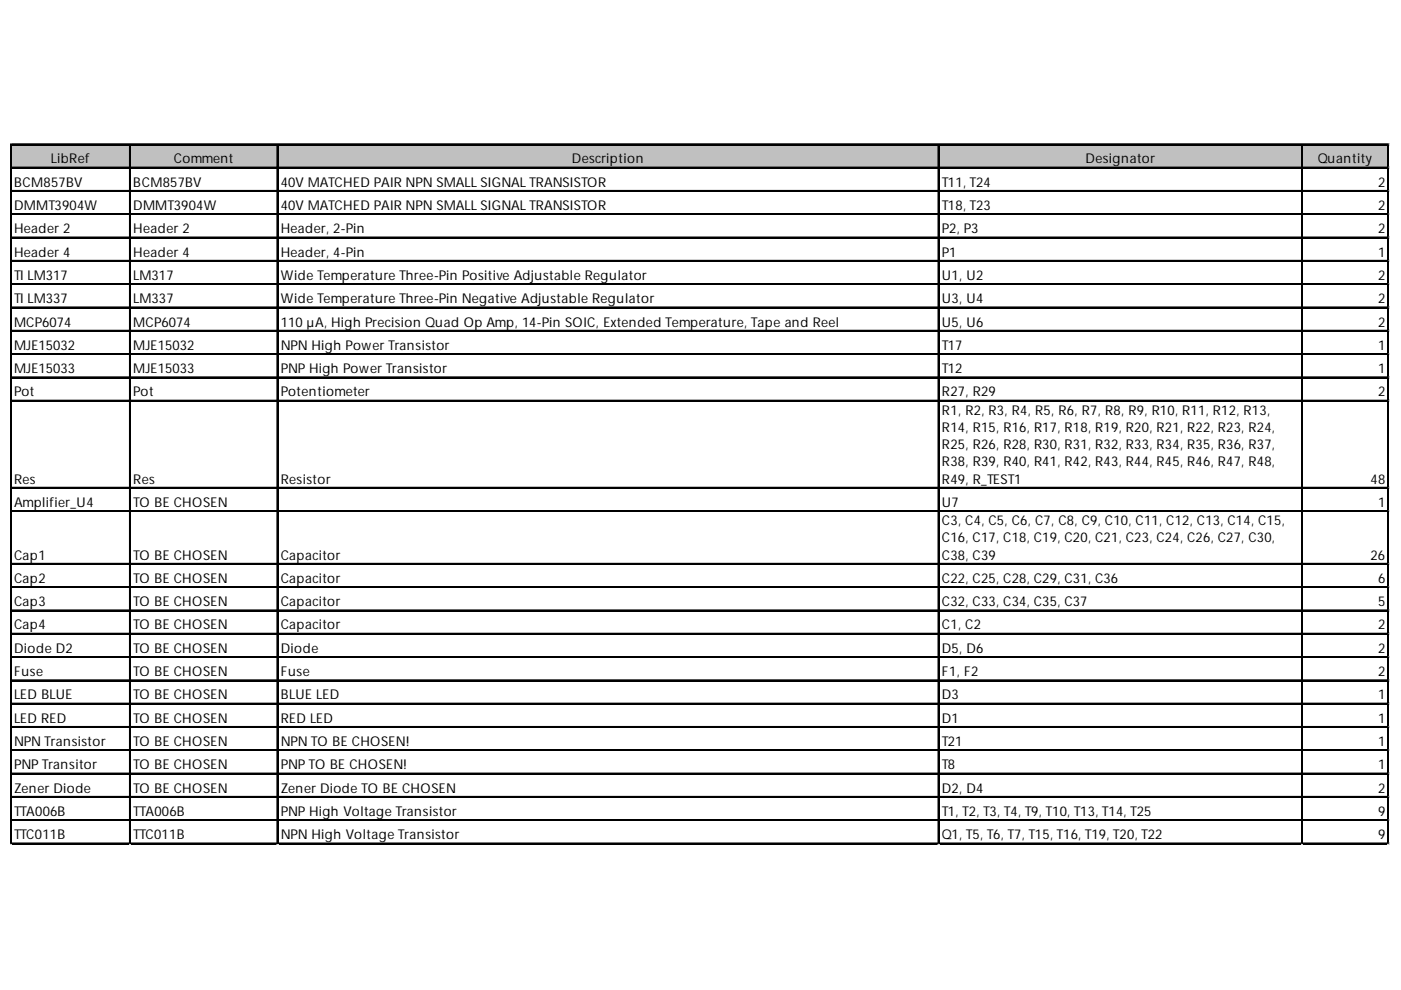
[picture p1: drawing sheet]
<svg xmlns="http://www.w3.org/2000/svg" width="297mm" height="210mm" viewBox="0 0 297 210" stroke-linecap="round" stroke-linejoin="round" font-family="sans-serif">
<defs><g id="words">
<g font-size="2.9">
<text x="10.8" y="34.6">LibRef</text>
<text x="36.8" y="34.6">Comment</text>
<text x="121.3" y="34.6">Description</text>
<text x="230.2" y="34.6">Designator</text>
<text x="279.4" y="34.6">Quantity</text>
<text x="3" y="39.6">BCM857BV</text>
<text x="28.3" y="39.6">BCM857BV</text>
<text x="59.5" y="39.6">40V MATCHED PAIR NPN SMALL SIGNAL TRANSISTOR</text>
<text x="199.7" y="39.6">T11, T24</text>
<text x="292.2" y="39.6">2</text>
<text x="3" y="44.5">DMMT3904W</text>
<text x="28.3" y="44.5">DMMT3904W</text>
<text x="59.5" y="44.5">40V MATCHED PAIR NPN SMALL SIGNAL TRANSISTOR</text>
<text x="199.7" y="44.5">T18, T23</text>
<text x="292.2" y="44.5">2</text>
<text x="3" y="49.5">Header 2</text>
<text x="28.3" y="49.5">Header 2</text>
<text x="59.5" y="49.5">Header, 2-Pin</text>
<text x="199.7" y="49.5">P2, P3</text>
<text x="292.2" y="49.5">2</text>
<text x="3" y="54.4">Header 4</text>
<text x="3" y="59.3">TI LM317</text>
<text x="28.3" y="54.4">Header 4</text>
<text x="28.3" y="59.3">LM317</text>
<text x="59.5" y="54.4">Header, 4-Pin</text>
<text x="59.5" y="59.3">Wide Temperature Three-Pin Positive Adjustable Regulator</text>
<text x="199.7" y="54.4">P1</text>
<text x="199.7" y="59.3">U1, U2</text>
<text x="292.2" y="54.4">1</text>
<text x="292.2" y="59.3">2</text>
<text x="3" y="64.3">TI LM337</text>
<text x="28.3" y="64.3">LM337</text>
<text x="59.5" y="64.3">Wide Temperature Three-Pin Negative Adjustable Regulator</text>
<text x="199.7" y="64.3">U3, U4</text>
<text x="292.2" y="64.3">2</text>
<text x="3" y="69.2">MCP6074</text>
<text x="28.3" y="69.2">MCP6074</text>
<text x="59.5" y="69.2">110 µA, High Precision Quad Op Amp, 14-Pin SOIC, Extended Temperature, Tape and Reel</text>
<text x="199.7" y="69.2">U5, U6</text>
<text x="292.2" y="69.2">2</text>
<text x="3" y="74.2">MJE15032</text>
<text x="28.3" y="74.2">MJE15032</text>
<text x="59.5" y="74.2">NPN High Power Transistor</text>
<text x="199.7" y="74.2">T17</text>
<text x="292.2" y="74.2">1</text>
<text x="3" y="79.1">MJE15033</text>
<text x="28.3" y="79.1">MJE15033</text>
<text x="59.5" y="79.1">PNP High Power Transistor</text>
<text x="199.7" y="79.1">T12</text>
<text x="292.2" y="79.1">1</text>
<text x="3" y="84.1">Pot</text>
<text x="28.3" y="84.1">Pot</text>
<text x="59.5" y="84.1">Potentiometer</text>
<text x="199.7" y="84.1">R27, R29</text>
<text x="199.7" y="88">R1, R2, R3, R4, R5, R6, R7, R8, R9, R10, R11, R12, R13,</text>
<text x="292.2" y="84.1">2</text>
<text x="199.7" y="91.6">R14, R15, R16, R17, R18, R19, R20, R21, R22, R23, R24,</text>
<text x="199.7" y="95.2">R25, R26, R28, R30, R31, R32, R33, R34, R35, R36, R37,</text>
<text x="199.7" y="98.9">R38, R39, R40, R41, R42, R43, R44, R45, R46, R47, R48,</text>
<text x="3" y="102.5">Res</text>
<text x="3" y="107.5">Amplifier_U4</text>
<text x="28.3" y="102.5">Res</text>
<text x="28.3" y="107.5">TO BE CHOSEN</text>
<text x="59.5" y="102.5">Resistor</text>
<text x="199.7" y="102.5">R49, R_TEST1</text>
<text x="199.7" y="107.5">U7</text>
<text x="290.6" y="102.5">48</text>
<text x="292.2" y="107.5">1</text>
<text x="199.7" y="111.4">C3, C4, C5, C6, C7, C8, C9, C10, C11, C12, C13, C14, C15,</text>
<text x="3" y="118.6">Cap1</text>
<text x="28.3" y="118.6">TO BE CHOSEN</text>
<text x="59.5" y="118.6">Capacitor</text>
<text x="199.7" y="115">C16, C17, C18, C19, C20, C21, C23, C24, C26, C27, C30,</text>
<text x="199.7" y="118.6">C38, C39</text>
<text x="290.6" y="118.6">26</text>
<text x="3" y="123.6">Cap2</text>
<text x="28.3" y="123.6">TO BE CHOSEN</text>
<text x="59.5" y="123.6">Capacitor</text>
<text x="199.7" y="123.6">C22, C25, C28, C29, C31, C36</text>
<text x="292.2" y="123.6">6</text>
<text x="3" y="128.5">Cap3</text>
<text x="28.3" y="128.5">TO BE CHOSEN</text>
<text x="59.5" y="128.5">Capacitor</text>
<text x="199.7" y="128.5">C32, C33, C34, C35, C37</text>
<text x="292.2" y="128.5">5</text>
<text x="3" y="133.5">Cap4</text>
<text x="28.3" y="133.5">TO BE CHOSEN</text>
<text x="59.5" y="133.5">Capacitor</text>
<text x="199.7" y="133.5">C1, C2</text>
<text x="292.2" y="133.5">2</text>
<text x="3" y="138.4">Diode D2</text>
<text x="3" y="143.4">Fuse</text>
<text x="28.3" y="138.4">TO BE CHOSEN</text>
<text x="28.3" y="143.4">TO BE CHOSEN</text>
<text x="59.5" y="138.4">Diode</text>
<text x="59.5" y="143.4">Fuse</text>
<text x="199.7" y="138.4">D5, D6</text>
<text x="199.7" y="143.4">F1, F2</text>
<text x="292.2" y="138.4">2</text>
<text x="292.2" y="143.4">2</text>
<text x="3" y="148.3">LED BLUE</text>
<text x="28.3" y="148.3">TO BE CHOSEN</text>
<text x="59.5" y="148.3">BLUE LED</text>
<text x="199.7" y="148.3">D3</text>
<text x="292.2" y="148.3">1</text>
<text x="3" y="153.2">LED RED</text>
<text x="28.3" y="153.2">TO BE CHOSEN</text>
<text x="59.5" y="153.2">RED LED</text>
<text x="199.7" y="153.2">D1</text>
<text x="292.2" y="153.2">1</text>
<text x="3" y="158.2">NPN Transistor</text>
<text x="28.3" y="158.2">TO BE CHOSEN</text>
<text x="59.5" y="158.2">NPN TO BE CHOSEN!</text>
<text x="199.7" y="158.2">T21</text>
<text x="292.2" y="158.2">1</text>
<text x="3" y="163.1">PNP Transitor</text>
<text x="28.3" y="163.1">TO BE CHOSEN</text>
<text x="59.5" y="163.1">PNP TO BE CHOSEN!</text>
<text x="199.7" y="163.1">T8</text>
<text x="292.2" y="163.1">1</text>
<text x="3" y="168.1">Zener Diode</text>
<text x="3" y="173">TTA006B</text>
<text x="28.3" y="168.1">TO BE CHOSEN</text>
<text x="28.3" y="173">TTA006B</text>
<text x="59.5" y="168.1">Zener Diode TO BE CHOSEN</text>
<text x="59.5" y="173">PNP High Voltage Transistor</text>
<text x="199.7" y="168.1">D2, D4</text>
<text x="199.7" y="173">T1, T2, T3, T4, T9, T10, T13, T14, T25</text>
<text x="292.2" y="168.1">2</text>
<text x="292.2" y="173">9</text>
<text x="3" y="177.9">TTC011B</text>
<text x="28.3" y="177.9">TTC011B</text>
<text x="59.5" y="177.9">NPN High Voltage Transistor</text>
<text x="199.7" y="177.9">Q1, T5, T6, T7, T15, T16, T19, T20, T22</text>
<text x="292.2" y="177.9">9</text>
</g>
</g></defs>
<path d="M2.4 30.7h292.1v5h-292.1z" fill="#c0c0c0"/>
<g fill="none" stroke="#000" stroke-width=".26">
<path d="M2.2 30.5v148.5M2.3 30.5v148.5M2.5 30.5h292M2.5 30.6h292M2.5 35.5h292M2.5 35.6h292M27.5 30.8v148.2M27.6 30.8v148.2M58.7 30.8v148.2M58.9 30.8v148.2M198.9 30.8v148.2M199 30.8v148.2"/>
<path d="M276 30.8v148.2M276.1 30.8v148.2M294.3 30.8v148.2M294.4 30.8v148.2M2.5 40.4h292M2.5 40.5h292M2.5 45.3h292M2.5 45.5h292M2.5 50.3h292M2.5 50.4h292M2.5 55.2h292M2.5 55.3h292"/>
<path d="M2.5 60.2h292M2.5 60.3h292M2.5 65.1h292M2.5 65.2h292M2.5 70h292M2.5 70.2h292M2.5 75h292M2.5 75.1h292M2.5 79.9h292M2.5 80.1h292M2.5 84.9h292M2.5 85h292"/>
<path d="M2.5 103.3h292M2.5 103.5h292M2.5 108.3h292M2.5 108.4h292M2.5 119.5h292M2.5 119.6h292M2.5 124.4h292M2.5 124.5h292M2.5 129.3h292M2.5 129.5h292M2.5 134.3h292M2.5 134.4h292"/>
<path d="M2.5 139.2h292M2.5 139.4h292M2.5 144.2h292M2.5 144.3h292M2.5 149.1h292M2.5 149.2h292M2.5 154h292M2.5 154.2h292M2.5 159h292M2.5 159.1h292M2.5 163.9h292M2.5 164.1h292"/>
<path d="M2.5 168.9h292M2.5 169h292M2.5 173.8h292M2.5 173.9h292M2.5 178.8h292M2.5 178.9h292"/>
</g>
<path d="M2.2 179v.1" fill="none" stroke="#d0d7e5" stroke-width=".26"/>
<path d="M2.2 179l.3 .1z" fill="#d0d7e5"/>
<path d="M27.5 179v.1" fill="none" stroke="#d0d7e5" stroke-width=".26"/>
<path d="M27.5 179l.2 .1z" fill="#d0d7e5"/>
<path d="M58.7 179v.1" fill="none" stroke="#d0d7e5" stroke-width=".26"/>
<path d="M58.7 179l.3 .1z" fill="#d0d7e5"/>
<path d="M198.9 179v.1" fill="none" stroke="#d0d7e5" stroke-width=".26"/>
<path d="M198.9 179l.3 .1z" fill="#d0d7e5"/>
<path d="M276 179v.1" fill="none" stroke="#d0d7e5" stroke-width=".26"/>
<path d="M276 179l.3 .1z" fill="#d0d7e5"/>
<path d="M294.3 179v.1" fill="none" stroke="#d0d7e5" stroke-width=".26"/>
<path d="M294.3 179l.2 .1z" fill="#d0d7e5"/>
<path d="M294.5 30.5h.1" fill="none" stroke="#d0d7e5" stroke-width=".26"/>
<path d="M294.5 30.5l.1 .3z" fill="#d0d7e5"/>
<path d="M294.5 35.5h.1" fill="none" stroke="#d0d7e5" stroke-width=".26"/>
<path d="M294.5 35.5l.1 .2z" fill="#d0d7e5"/>
<path d="M294.5 40.4h.1" fill="none" stroke="#d0d7e5" stroke-width=".26"/>
<path d="M294.5 40.4l.1 .3z" fill="#d0d7e5"/>
<path d="M294.5 45.3h.1" fill="none" stroke="#d0d7e5" stroke-width=".26"/>
<path d="M294.5 45.3l.1 .3z" fill="#d0d7e5"/>
<path d="M294.5 50.3h.1" fill="none" stroke="#d0d7e5" stroke-width=".26"/>
<path d="M294.5 50.3l.1 .2z" fill="#d0d7e5"/>
<path d="M294.5 55.2h.1" fill="none" stroke="#d0d7e5" stroke-width=".26"/>
<path d="M294.5 55.2l.1 .3z" fill="#d0d7e5"/>
<path d="M294.5 60.2h.1" fill="none" stroke="#d0d7e5" stroke-width=".26"/>
<path d="M294.5 60.2l.1 .2z" fill="#d0d7e5"/>
<path d="M294.5 65.1h.1" fill="none" stroke="#d0d7e5" stroke-width=".26"/>
<path d="M294.5 65.1l.1 .3z" fill="#d0d7e5"/>
<path d="M294.5 70h.1" fill="none" stroke="#d0d7e5" stroke-width=".26"/>
<path d="M294.5 70l.1 .3z" fill="#d0d7e5"/>
<path d="M294.5 75h.1" fill="none" stroke="#d0d7e5" stroke-width=".26"/>
<path d="M294.5 75l.1 .2z" fill="#d0d7e5"/>
<path d="M294.5 79.9h.1" fill="none" stroke="#d0d7e5" stroke-width=".26"/>
<path d="M294.5 79.9l.1 .3z" fill="#d0d7e5"/>
<path d="M294.5 84.9h.1" fill="none" stroke="#d0d7e5" stroke-width=".26"/>
<path d="M294.5 84.9l.1 .2z" fill="#d0d7e5"/>
<path d="M294.5 103.3h.1" fill="none" stroke="#d0d7e5" stroke-width=".26"/>
<path d="M294.5 103.3l.1 .3z" fill="#d0d7e5"/>
<path d="M294.5 108.3h.1" fill="none" stroke="#d0d7e5" stroke-width=".26"/>
<path d="M294.5 108.3l.1 .2z" fill="#d0d7e5"/>
<path d="M294.5 119.5h.1" fill="none" stroke="#d0d7e5" stroke-width=".26"/>
<path d="M294.5 119.5l.1 .2z" fill="#d0d7e5"/>
<path d="M294.5 124.4h.1" fill="none" stroke="#d0d7e5" stroke-width=".26"/>
<path d="M294.5 124.4l.1 .3z" fill="#d0d7e5"/>
<path d="M294.5 129.3h.1" fill="none" stroke="#d0d7e5" stroke-width=".26"/>
<path d="M294.5 129.3l.1 .3z" fill="#d0d7e5"/>
<path d="M294.5 134.3h.1" fill="none" stroke="#d0d7e5" stroke-width=".26"/>
<path d="M294.5 134.3l.1 .2z" fill="#d0d7e5"/>
<path d="M294.5 139.2h.1" fill="none" stroke="#d0d7e5" stroke-width=".26"/>
<path d="M294.5 139.2l.1 .3z" fill="#d0d7e5"/>
<path d="M294.5 144.2h.1" fill="none" stroke="#d0d7e5" stroke-width=".26"/>
<path d="M294.5 144.2l.1 .2z" fill="#d0d7e5"/>
<path d="M294.5 149.1h.1" fill="none" stroke="#d0d7e5" stroke-width=".26"/>
<path d="M294.5 149.1l.1 .3z" fill="#d0d7e5"/>
<path d="M294.5 154h.1" fill="none" stroke="#d0d7e5" stroke-width=".26"/>
<path d="M294.5 154l.1 .3z" fill="#d0d7e5"/>
<path d="M294.5 159h.1" fill="none" stroke="#d0d7e5" stroke-width=".26"/>
<path d="M294.5 159l.1 .2z" fill="#d0d7e5"/>
<path d="M294.5 163.9h.1" fill="none" stroke="#d0d7e5" stroke-width=".26"/>
<path d="M294.5 163.9l.1 .3z" fill="#d0d7e5"/>
<path d="M294.5 168.9h.1" fill="none" stroke="#d0d7e5" stroke-width=".26"/>
<path d="M294.5 168.9l.1 .2z" fill="#d0d7e5"/>
<path d="M294.5 173.8h.1" fill="none" stroke="#d0d7e5" stroke-width=".26"/>
<path d="M294.5 173.8l.1 .3z" fill="#d0d7e5"/>
<path d="M294.5 178.8h.1" fill="none" stroke="#d0d7e5" stroke-width=".26"/>
<path d="M294.5 178.8l.1 .2z" fill="#d0d7e5"/>
<use href="#words"/>
</svg>
